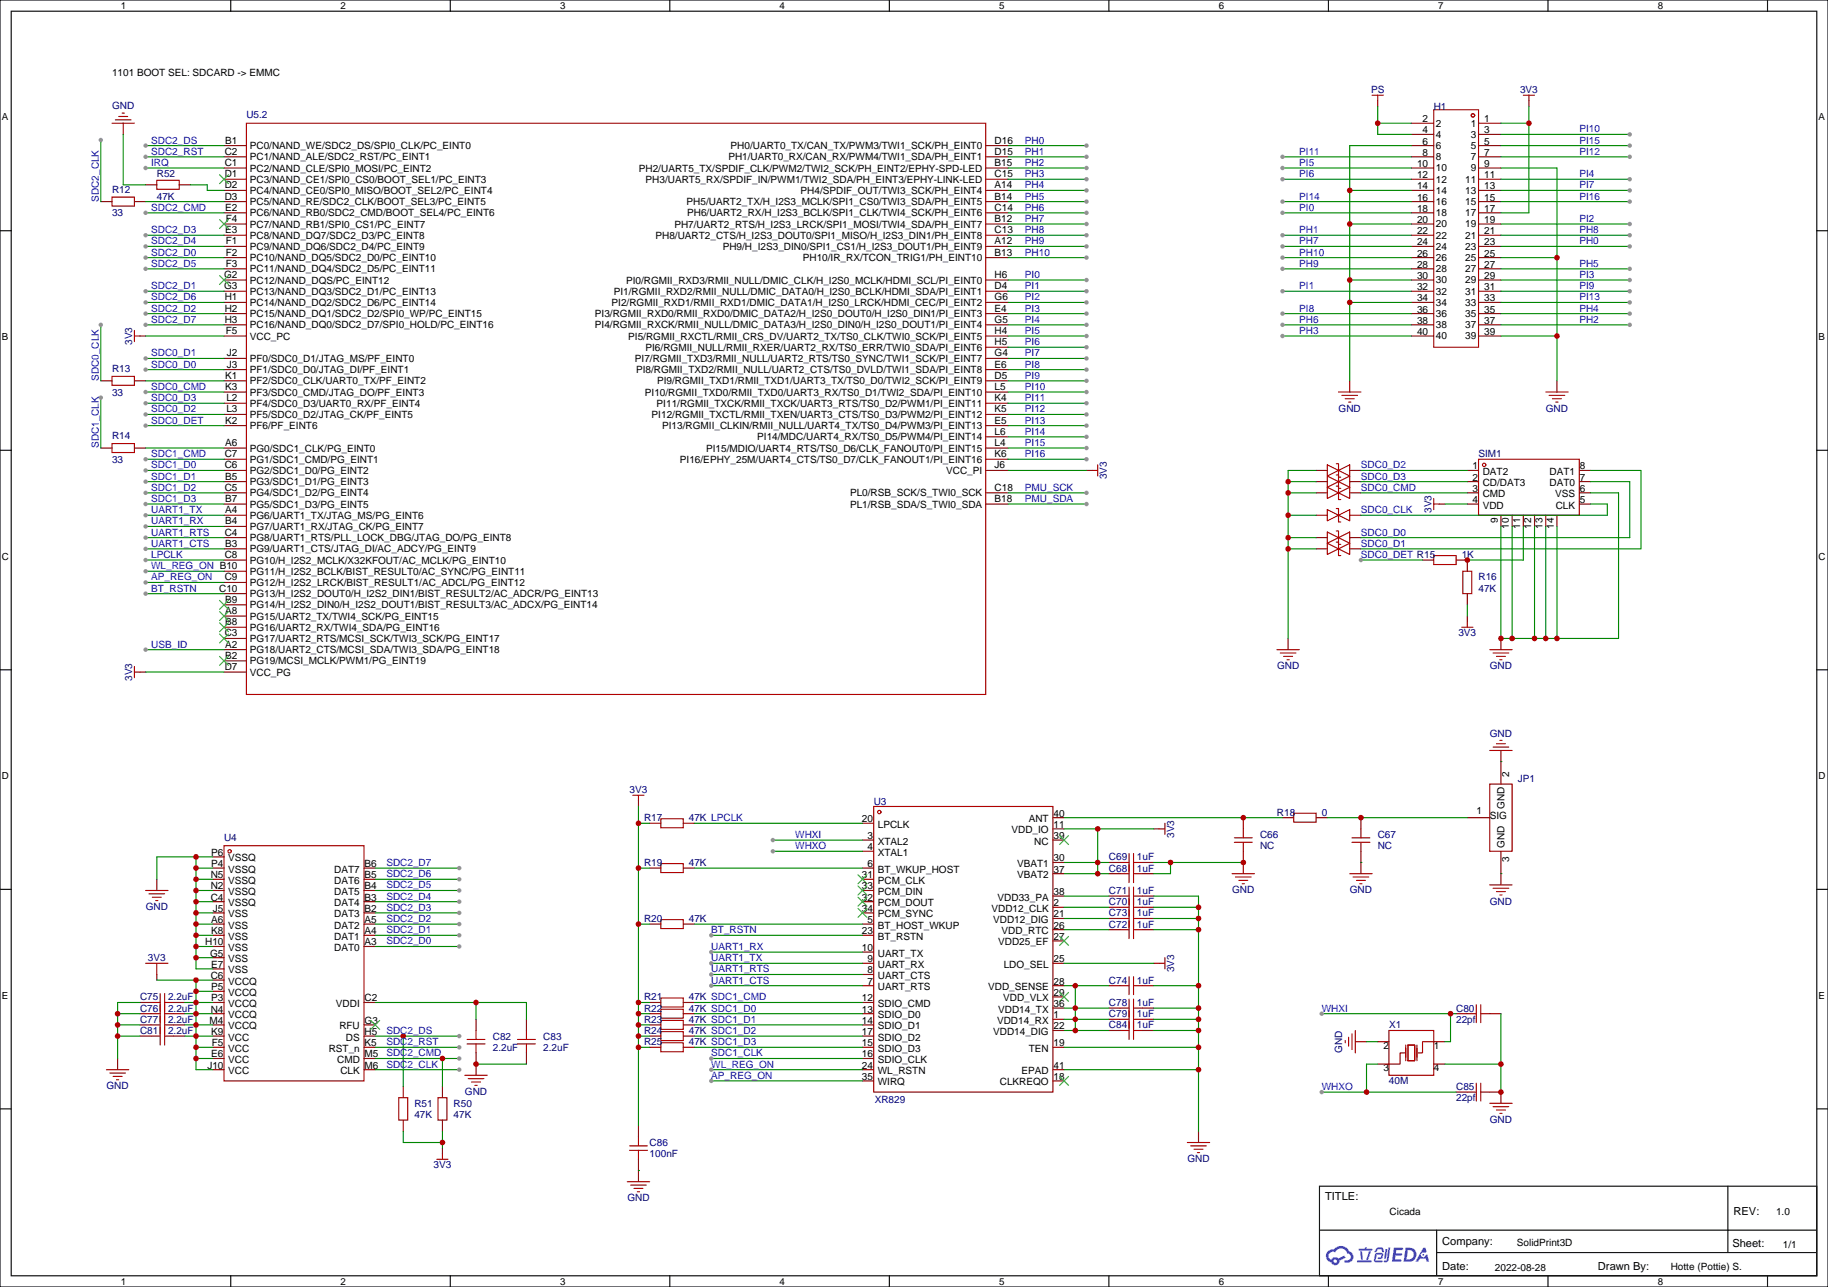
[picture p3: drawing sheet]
<svg xmlns="http://www.w3.org/2000/svg" width="576mm" height="405mm" viewBox="0 0 576 405" stroke-linecap="round" stroke-linejoin="round" font-family="sans-serif">
<defs><g id="words">
<g font-size="3.5">
<text x="417.3" y="378">TITLE:</text>
<text x="546" y="382.7">REV:</text>
<text x="454.2" y="392.2">Company:</text>
<text x="545.6" y="392.8">Sheet:</text>
<text x="454.2" y="399.9">Date:</text>
<text x="503.3" y="400">Drawn By:</text>
</g>
<g font-size="3.1">
<text x="38.1" y="2.8">1</text>
<text x="107.2" y="2.8">2</text>
<text x="176.4" y="2.8">3</text>
<text x="245.5" y="2.8">4</text>
<text x="314.7" y="2.8">5</text>
<text x="383.8" y="2.8">6</text>
<text x="453" y="2.8">7</text>
<text x="522.1" y="2.8">8</text>
<text x="35.3" y="24">1101 BOOT SEL: SDCARD -&gt; EMMC</text>
<text x=".5" y="37.9">A</text>
<text x="448" y="38.5">2</text>
<text x="448" y="42">4</text>
<text x="452.3" y="39.9">2</text>
<text x="463.2" y="39.9">1</text>
<text x="467.4" y="38.5">1</text>
<text x="467.4" y="42">3</text>
<text x="572.7" y="37.9">A</text>
<text x="70.9" y="45.2">B1</text>
<text x="78.7" y="47">PC0/NAND_WE/SDC2_DS/SPI0_CLK/PC_EINT0</text>
<text x="230.1" y="47">PH0/UART0_TX/CAN_TX/PWM3/TWI1_SCK/PH_EINT0</text>
<text x="313.3" y="45.2">D16</text>
<text x="448" y="45.5">6</text>
<text x="452.3" y="43.4">4</text>
<text x="452.3" y="46.9">6</text>
<text x="463.2" y="43.4">3</text>
<text x="463.2" y="46.9">5</text>
<text x="467.4" y="45.5">5</text>
<text x="70.8" y="52.3">C1</text>
<text x="70.8" y="48.7">C2</text>
<text x="78.7" y="50.5">PC1/NAND_ALE/SDC2_RST/PC_EINT1</text>
<text x="229.4" y="50.5">PH1/UART0_RX/CAN_RX/PWM4/TWI1_SDA/PH_EINT1</text>
<text x="313.3" y="52.3">B15</text>
<text x="313.3" y="48.7">D15</text>
<text x="446.3" y="52.6">10</text>
<text x="448" y="49.1">8</text>
<text x="452.3" y="50.5">8</text>
<text x="452.3" y="54">10</text>
<text x="463.2" y="50.5">7</text>
<text x="463.2" y="54">9</text>
<text x="467.4" y="49.1">7</text>
<text x="467.4" y="52.6">9</text>
<text x="70.8" y="59.3">D2</text>
<text x="70.8" y="55.8">D1</text>
<text x="78.7" y="57.5">PC3/NAND_CE1/SPI0_CS0/BOOT_SEL1/PC_EINT3</text>
<text x="78.7" y="54">PC2/NAND_CLE/SPI0_MOSI/PC_EINT2</text>
<text x="201.2" y="54">PH2/UART5_TX/SPDIF_CLK/PWM2/TWI2_SCK/PH_EINT2/EPHY-SPD-LED</text>
<text x="203.3" y="57.5">PH3/UART5_RX/SPDIF_IN/PWM1/TWI2_SDA/PH_EINT3/EPHY-LINK-LED</text>
<text x="313.3" y="59.3">A14</text>
<text x="313.3" y="55.8">C15</text>
<text x="446.3" y="56.1">12</text>
<text x="446.3" y="59.6">14</text>
<text x="452.3" y="57.5">12</text>
<text x="461.5" y="57.5">11</text>
<text x="467.4" y="56.1">11</text>
<text x="467.4" y="59.6">13</text>
<text x="70.8" y="62.8">D3</text>
<text x="78.7" y="64.6">PC5/NAND_RE/SDC2_CLK/BOOT_SEL3/PC_EINT5</text>
<text x="78.7" y="61.1">PC4/NAND_CE0/SPI0_MISO/BOOT_SEL2/PC_EINT4</text>
<text x="216.3" y="64.6">PH5/UART2_TX/H_I2S3_MCLK/SPI1_CS0/TWI3_SDA/PH_EINT5</text>
<text x="252.2" y="61.1">PH4/SPDIF_OUT/TWI3_SCK/PH_EINT4</text>
<text x="313.3" y="62.8">B14</text>
<text x="446.3" y="63.2">16</text>
<text x="452.3" y="61">14</text>
<text x="452.3" y="64.6">16</text>
<text x="461.5" y="61">13</text>
<text x="461.5" y="64.6">15</text>
<text x="467.4" y="63.2">15</text>
<text x="70.9" y="66.4">E2</text>
<text x="71.1" y="69.9">F4</text>
<text x="78.7" y="71.7">PC7/NAND_RB1/SPI0_CS1/PC_EINT7</text>
<text x="78.7" y="68.1">PC6/NAND_RB0/SDC2_CMD/BOOT_SEL4/PC_EINT6</text>
<text x="212.4" y="71.7">PH7/UART2_RTS/H_I2S3_LRCK/SPI1_MOSI/TWI4_SDA/PH_EINT7</text>
<text x="216.4" y="68.1">PH6/UART2_RX/H_I2S3_BCLK/SPI1_CLK/TWI4_SCK/PH_EINT6</text>
<text x="313.3" y="69.9">B12</text>
<text x="313.3" y="66.4">C14</text>
<text x="446.3" y="66.7">18</text>
<text x="446.3" y="70.2">20</text>
<text x="452.3" y="68.1">18</text>
<text x="452.3" y="71.6">20</text>
<text x="461.5" y="68.1">17</text>
<text x="461.5" y="71.6">19</text>
<text x="467.4" y="66.7">17</text>
<text x="467.4" y="70.2">19</text>
<text x="70.9" y="73.4">E3</text>
<text x="71.1" y="76.9">F1</text>
<text x="78.7" y="75.2">PC8/NAND_DQ7/SDC2_D3/PC_EINT8</text>
<text x="206.5" y="75.2">PH8/UART2_CTS/H_I2S3_DOUT0/SPI1_MISO/H_I2S3_DIN1/PH_EINT8</text>
<text x="313.3" y="76.9">A12</text>
<text x="313.3" y="73.4">C13</text>
<text x="446.3" y="73.7">22</text>
<text x="446.3" y="77.3">24</text>
<text x="452.3" y="75.2">22</text>
<text x="461.5" y="75.2">21</text>
<text x="467.4" y="73.7">21</text>
<text x="467.4" y="77.3">23</text>
<text x="71.1" y="80.5">F2</text>
<text x="78.7" y="82.2">PC10/NAND_DQ5/SDC2_D0/PC_EINT10</text>
<text x="78.7" y="78.7">PC9/NAND_DQ6/SDC2_D4/PC_EINT9</text>
<text x="227.6" y="78.7">PH9/H_I2S3_DIN0/SPI1_CS1/H_I2S3_DOUT1/PH_EINT9</text>
<text x="252.8" y="82.2">PH10/IR_RX/TCON_TRIG1/PH_EINT10</text>
<text x="313.3" y="80.5">B13</text>
<text x="446.3" y="80.8">26</text>
<text x="452.3" y="78.7">24</text>
<text x="452.3" y="82.2">26</text>
<text x="461.5" y="78.7">23</text>
<text x="461.5" y="82.2">25</text>
<text x="467.4" y="80.8">25</text>
<text x="70.6" y="87.5">G2</text>
<text x="71.1" y="84">F3</text>
<text x="78.7" y="89.3">PC12/NAND_DQS/PC_EINT12</text>
<text x="78.7" y="85.8">PC11/NAND_DQ4/SDC2_D5/PC_EINT11</text>
<text x="197.2" y="89.3">PI0/RGMII_RXD3/RMII_NULL/DMIC_CLK/H_I2S0_MCLK/HDMI_SCL/PI_EINT0</text>
<text x="313.3" y="87.5">H6</text>
<text x="446.3" y="84.3">28</text>
<text x="446.3" y="87.9">30</text>
<text x="452.3" y="85.7">28</text>
<text x="452.3" y="89.3">30</text>
<text x="461.5" y="85.7">27</text>
<text x="461.5" y="89.3">29</text>
<text x="467.4" y="84.3">27</text>
<text x="467.4" y="87.9">29</text>
<text x="70.6" y="91.1">G3</text>
<text x="70.8" y="94.6">H1</text>
<text x="78.7" y="92.8">PC13/NAND_DQ3/SDC2_D1/PC_EINT13</text>
<text x="193.3" y="92.8">PI1/RGMII_RXD2/RMII_NULL/DMIC_DATA0/H_I2S0_BCLK/HDMI_SDA/PI_EINT1</text>
<text x="313.3" y="94.6">G6</text>
<text x="313.3" y="91.1">D4</text>
<text x="446.3" y="91.4">32</text>
<text x="446.3" y="94.9">34</text>
<text x="452.3" y="92.8">32</text>
<text x="461.5" y="92.8">31</text>
<text x="467.4" y="91.4">31</text>
<text x="467.4" y="94.9">33</text>
<text x="70.8" y="101.6">H3</text>
<text x="70.8" y="98.1">H2</text>
<text x="78.7" y="99.9">PC15/NAND_DQ1/SDC2_D2/SPI0_WP/PC_EINT15</text>
<text x="78.7" y="96.4">PC14/NAND_DQ2/SDC2_D6/PC_EINT14</text>
<text x="187.4" y="99.9">PI3/RGMII_RXD0/RMII_RXD0/DMIC_DATA2/H_I2S0_DOUT0/H_I2S0_DIN1/PI_EINT3</text>
<text x="192.6" y="96.4">PI2/RGMII_RXD1/RMII_RXD1/DMIC_DATA1/H_I2S0_LRCK/HDMI_CEC/PI_EINT2</text>
<text x="313.3" y="101.6">G5</text>
<text x="313.3" y="98.1">E4</text>
<text x="446.3" y="98.4">36</text>
<text x="446.3" y="102">38</text>
<text x="452.3" y="96.3">34</text>
<text x="452.3" y="99.9">36</text>
<text x="461.5" y="96.3">33</text>
<text x="461.5" y="99.9">35</text>
<text x="467.4" y="98.4">35</text>
<text x="467.4" y="102">37</text>
<text x=".5" y="107.1">B</text>
<text x="71.1" y="105.2">F5</text>
<text x="78.7" y="106.9">VCC_PC</text>
<text x="78.7" y="103.4">PC16/NAND_DQ0/SDC2_D7/SPI0_HOLD/PC_EINT16</text>
<text x="187.4" y="103.4">PI4/RGMII_RXCK/RMII_NULL/DMIC_DATA3/H_I2S0_DIN0/H_I2S0_DOUT1/PI_EINT4</text>
<text x="197.9" y="106.9">PI5/RGMII_RXCTL/RMII_CRS_DV/UART2_TX/TS0_CLK/TWI0_SCK/PI_EINT5</text>
<text x="313.3" y="105.2">H4</text>
<text x="446.3" y="105.5">40</text>
<text x="452.3" y="103.4">38</text>
<text x="452.3" y="106.9">40</text>
<text x="461.5" y="103.4">37</text>
<text x="461.5" y="106.9">39</text>
<text x="467.4" y="105.5">39</text>
<text x="572.7" y="107.1">B</text>
<text x="71.5" y="112.2">J2</text>
<text x="78.7" y="114">PF0/SDC0_D1/JTAG_MS/PF_EINT0</text>
<text x="200" y="114">PI7/RGMII_TXD3/RMII_NULL/UART2_RTS/TS0_SYNC/TWI1_SCK/PI_EINT7</text>
<text x="203.3" y="110.5">PI6/RGMII_NULL/RMII_RXER/UART2_RX/TS0_ERR/TWI0_SDA/PI_EINT6</text>
<text x="313.3" y="112.2">G4</text>
<text x="313.3" y="108.7">H5</text>
<text x="70.9" y="119.3">K1</text>
<text x="71.5" y="115.8">J3</text>
<text x="78.7" y="117.5">PF1/SDC0_D0/JTAG_DI/PF_EINT1</text>
<text x="200.3" y="117.5">PI8/RGMII_TXD2/RMII_NULL/UART2_CTS/TS0_DVLD/TWI1_SDA/PI_EINT8</text>
<text x="313.3" y="119.3">D5</text>
<text x="313.3" y="115.8">E6</text>
<text x="70.9" y="122.8">K3</text>
<text x="78.7" y="124.6">PF3/SDC0_CMD/JTAG_DO/PF_EINT3</text>
<text x="78.7" y="121">PF2/SDC0_CLK/UART0_TX/PF_EINT2</text>
<text x="203.1" y="124.6">PI10/RGMII_TXD0/RMII_TXD0/UART3_RX/TS0_D1/TWI2_SDA/PI_EINT10</text>
<text x="207" y="121">PI9/RGMII_TXD1/RMII_TXD1/UART3_TX/TS0_D0/TWI2_SCK/PI_EINT9</text>
<text x="313.3" y="122.8">L5</text>
<text x="71.3" y="129.9">L3</text>
<text x="71.3" y="126.3">L2</text>
<text x="78.7" y="131.6">PF5/SDC0_D2/JTAG_CK/PF_EINT5</text>
<text x="78.7" y="128.1">PF4/SDC0_D3/UART0_RX/PF_EINT4</text>
<text x="205.2" y="131.6">PI12/RGMII_TXCTL/RMII_TXEN/UART3_CTS/TS0_D3/PWM2/PI_EINT12</text>
<text x="206.8" y="128.1">PI11/RGMII_TXCK/RMII_TXCK/UART3_RTS/TS0_D2/PWM1/PI_EINT11</text>
<text x="313.3" y="129.9">K5</text>
<text x="313.3" y="126.3">K4</text>
<text x="70.9" y="133.4">K2</text>
<text x="78.7" y="135.2">PF6/PF_EINT6</text>
<text x="208.6" y="135.2">PI13/RGMII_CLKIN/RMII_NULL/UART4_TX/TS0_D4/PWM3/PI_EINT13</text>
<text x="313.3" y="136.9">L6</text>
<text x="313.3" y="133.4">E5</text>
<text x="70.8" y="144">C7</text>
<text x="70.9" y="140.4">A6</text>
<text x="78.7" y="142.2">PG0/SDC1_CLK/PG_EINT0</text>
<text x="222.4" y="142.2">PI15/MDIO/UART4_RTS/TS0_D6/CLK_FANOUT0/PI_EINT15</text>
<text x="238.5" y="138.7">PI14/MDC/UART4_RX/TS0_D5/PWM4/PI_EINT14</text>
<text x="313.3" y="144">K6</text>
<text x="313.3" y="140.4">L4</text>
<text x="70.8" y="147.5">C6</text>
<text x="78.7" y="149.3">PG2/SDC1_D0/PG_EINT2</text>
<text x="78.7" y="145.7">PG1/SDC1_CMD/PG_EINT1</text>
<text x="214.2" y="145.7">PI16/EPHY_25M/UART4_CTS/TS0_D7/CLK_FANOUT1/PI_EINT16</text>
<text x="298" y="149.3">VCC_PI</text>
<text x="313.3" y="147.5">J6</text>
<text x="463.7" y="147.8">1</text>
<text x="467" y="149.6">DAT2</text>
<text x="488.1" y="149.6">DAT1</text>
<text x="497.6" y="147.8">8</text>
<text x="70.8" y="154.6">C5</text>
<text x="70.9" y="151">B5</text>
<text x="78.7" y="152.8">PG3/SDC1_D1/PG_EINT3</text>
<text x="313.3" y="154.6">C18</text>
<text x="463.7" y="151.4">2</text>
<text x="463.7" y="154.9">3</text>
<text x="467" y="153.1">CD/DAT3</text>
<text x="488.1" y="153.1">DAT0</text>
<text x="497.6" y="154.9">6</text>
<text x="497.6" y="151.4">7</text>
<text x="70.9" y="161.6">A4</text>
<text x="70.9" y="158.1">B7</text>
<text x="78.7" y="159.9">PG5/SDC1_D3/PG_EINT5</text>
<text x="78.7" y="156.3">PG4/SDC1_D2/PG_EINT4</text>
<text x="267.7" y="159.9">PL1/RSB_SDA/S_TWI0_SDA</text>
<text x="267.7" y="156.3">PL0/RSB_SCK/S_TWI0_SCK</text>
<text x="313.3" y="158.1">B18</text>
<text x="463.7" y="158.4">4</text>
<text x="467" y="156.6">CMD</text>
<text x="467" y="160.2">VDD</text>
<text x="489.8" y="156.6">VSS</text>
<text x="490" y="160.2">CLK</text>
<text x="497.6" y="158.4">5</text>
<text x="70.9" y="165.1">B4</text>
<text x="78.7" y="166.9">PG7/UART1_RX/JTAG_CK/PG_EINT7</text>
<text x="78.7" y="163.4">PG6/UART1_TX/JTAG_MS/PG_EINT6</text>
<text x="471.7" y="164.7" transform="rotate(-90 471.7 164.7)">9</text>
<text x="475.2" y="166.5" transform="rotate(-90 475.2 166.5)">10</text>
<text x="478.8" y="166.5" transform="rotate(-90 478.8 166.5)">11</text>
<text x="482.3" y="166.5" transform="rotate(-90 482.3 166.5)">12</text>
<text x="485.8" y="166.5" transform="rotate(-90 485.8 166.5)">13</text>
<text x="489.3" y="166.5" transform="rotate(-90 489.3 166.5)">14</text>
<text x="70.8" y="168.7">C4</text>
<text x="70.9" y="172.2">B3</text>
<text x="78.7" y="174">PG9/UART1_CTS/JTAG_DI/AC_ADCY/PG_EINT9</text>
<text x="78.7" y="170.4">PG8/UART1_RTS/PLL_LOCK_DBG/JTAG_DO/PG_EINT8</text>
<text x=".5" y="176.2">C</text>
<text x="70.8" y="175.7">C8</text>
<text x="78.7" y="177.5">PG10/H_I2S2_MCLK/X32KFOUT/AC_MCLK/PG_EINT10</text>
<text x="572.7" y="176.2">C</text>
<text x="70.8" y="182.8">C9</text>
<text x="78.7" y="184.5">PG12/H_I2S2_LRCK/BIST_RESULT1/AC_ADCL/PG_EINT12</text>
<text x="78.7" y="181">PG11/H_I2S2_BCLK/BIST_RESULT0/AC_SYNC/PG_EINT11</text>
<text x="69" y="186.3">C10</text>
<text x="70.9" y="189.8">B9</text>
<text x="78.7" y="191.6">PG14/H_I2S2_DIN0/H_I2S2_DOUT1/BIST_RESULT3/AC_ADCX/PG_EINT14</text>
<text x="78.7" y="188.1">PG13/H_I2S2_DOUT0/H_I2S2_DIN1/BIST_RESULT2/AC_ADCR/PG_EINT13</text>
<text x="70.9" y="196.9">B8</text>
<text x="70.9" y="193.4">A8</text>
<text x="78.7" y="195.1">PG15/UART2_TX/TWI4_SCK/PG_EINT15</text>
<text x="70.8" y="200.4">C3</text>
<text x="70.9" y="203.9">A2</text>
<text x="78.7" y="202.2">PG17/UART2_RTS/MCSI_SCK/TWI3_SCK/PG_EINT17</text>
<text x="78.7" y="198.7">PG16/UART2_RX/TWI4_SDA/PG_EINT16</text>
<text x="70.9" y="207.5">B2</text>
<text x="78.7" y="209.2">PG19/MCSI_MCLK/PWM1/PG_EINT19</text>
<text x="78.7" y="205.7">PG18/UART2_CTS/MCSI_SDA/TWI3_SDA/PG_EINT18</text>
<text x="70.8" y="211">D7</text>
<text x="78.7" y="212.8">VCC_PG</text>
<text x=".5" y="245.4">D</text>
<text x="475.3" y="244.8" transform="rotate(-90 475.3 244.8)">2</text>
<text x="572.7" y="245.4">D</text>
<text x="331.8" y="257.2">40</text>
<text x="465" y="256.5">1</text>
<text x="469.2" y="257.9">SIG</text>
<text x="473.9" y="254.6" transform="rotate(-90 473.9 254.6)">GND</text>
<text x="271.5" y="259">20</text>
<text x="276.5" y="260.7">LPCLK</text>
<text x="318.6" y="262.5">VDD_IO</text>
<text x="324" y="259">ANT</text>
<text x="331.8" y="260.7">11</text>
<text x="66.5" y="269.5">P6</text>
<text x="273.2" y="264.2">3</text>
<text x="273.2" y="267.8">4</text>
<text x="276.5" y="266">XTAL2</text>
<text x="276.5" y="269.5">XTAL1</text>
<text x="325.8" y="266">NC</text>
<text x="331.8" y="264.2">39</text>
<text x="473.9" y="267" transform="rotate(-90 473.9 267)">GND</text>
<text x="66.5" y="273.1">P4</text>
<text x="71.9" y="271.3">VSSQ</text>
<text x="71.9" y="274.8">VSSQ</text>
<text x="105.3" y="274.8">DAT7</text>
<text x="114.8" y="273.1">B6</text>
<text x="273.2" y="273.1">6</text>
<text x="276.5" y="274.8">BT_WKUP_HOST</text>
<text x="320.3" y="273.1">VBAT1</text>
<text x="331.8" y="271.3">30</text>
<text x="331.8" y="274.8">37</text>
<text x="475.3" y="271.6" transform="rotate(-90 475.3 271.6)">3</text>
<text x="66.4" y="276.6">N5</text>
<text x="66.4" y="280.1">N2</text>
<text x="71.9" y="278.4">VSSQ</text>
<text x="71.9" y="281.9">VSSQ</text>
<text x="105.3" y="281.9">DAT5</text>
<text x="105.3" y="278.4">DAT6</text>
<text x="114.8" y="280.1">B4</text>
<text x="114.8" y="276.6">B5</text>
<text x="271.5" y="276.6">31</text>
<text x="271.5" y="280.1">33</text>
<text x="276.5" y="278.4">PCM_CLK</text>
<text x="276.5" y="281.9">PCM_DIN</text>
<text x="320.3" y="276.6">VBAT2</text>
<text x="331.8" y="281.9">38</text>
<text x="66.4" y="283.6">C4</text>
<text x="67.1" y="287.2">J5</text>
<text x="71.9" y="285.4">VSSQ</text>
<text x="105.3" y="285.4">DAT4</text>
<text x="114.8" y="287.2">B2</text>
<text x="114.8" y="283.6">B3</text>
<text x="271.5" y="283.6">32</text>
<text x="271.5" y="287.2">34</text>
<text x="276.5" y="285.4">PCM_DOUT</text>
<text x="312.3" y="287.2">VDD12_CLK</text>
<text x="314.2" y="283.6">VDD33_PA</text>
<text x="331.8" y="285.4">2</text>
<text x="66.5" y="290.7">A6</text>
<text x="71.9" y="288.9">VSS</text>
<text x="71.9" y="292.5">VSS</text>
<text x="105.3" y="292.5">DAT2</text>
<text x="105.3" y="288.9">DAT3</text>
<text x="114.8" y="290.7">A5</text>
<text x="273.2" y="290.7">5</text>
<text x="276.5" y="292.5">BT_HOST_WKUP</text>
<text x="276.5" y="288.9">PCM_SYNC</text>
<text x="312.8" y="290.7">VDD12_DIG</text>
<text x="331.8" y="288.9">21</text>
<text x="331.8" y="292.5">26</text>
<text x="64.6" y="297.8">H10</text>
<text x="66.5" y="294.2">K8</text>
<text x="71.9" y="296">VSS</text>
<text x="71.9" y="299.5">VSS</text>
<text x="105.3" y="299.5">DAT0</text>
<text x="105.3" y="296">DAT1</text>
<text x="114.8" y="297.8">A3</text>
<text x="114.8" y="294.2">A4</text>
<text x="271.5" y="299.5">10</text>
<text x="271.5" y="294.2">23</text>
<text x="276.5" y="296">BT_RSTN</text>
<text x="314.4" y="297.8">VDD25_EF</text>
<text x="315.4" y="294.2">VDD_RTC</text>
<text x="331.8" y="296">27</text>
<text x="66.2" y="301.3">G5</text>
<text x="66.5" y="304.8">E7</text>
<text x="71.9" y="303.1">VSS</text>
<text x="273.2" y="303.1">9</text>
<text x="276.5" y="304.8">UART_RX</text>
<text x="276.5" y="301.3">UART_TX</text>
<text x="316.1" y="304.8">LDO_SEL</text>
<text x="331.8" y="303.1">25</text>
<text x="66.4" y="308.3">C6</text>
<text x="66.5" y="311.9">P5</text>
<text x="71.9" y="310.1">VCCQ</text>
<text x="71.9" y="306.6">VSS</text>
<text x="273.2" y="310.1">7</text>
<text x="273.2" y="306.6">8</text>
<text x="276.5" y="311.9">UART_RTS</text>
<text x="276.5" y="308.3">UART_CTS</text>
<text x="311.2" y="311.9">VDD_SENSE</text>
<text x="331.8" y="310.1">28</text>
<text x=".5" y="314.5">E</text>
<text x="66.5" y="315.4">P3</text>
<text x="71.9" y="313.6">VCCQ</text>
<text x="71.9" y="317.2">VCCQ</text>
<text x="105.8" y="317.2">VDDI</text>
<text x="114.8" y="315.4">C2</text>
<text x="271.5" y="315.4">12</text>
<text x="276.5" y="317.2">SDIO_CMD</text>
<text x="316" y="315.4">VDD_VLX</text>
<text x="331.8" y="313.6">29</text>
<text x="331.8" y="317.2">36</text>
<text x="572.7" y="314.5">E</text>
<text x="66" y="322.5">M4</text>
<text x="66.4" y="318.9">N4</text>
<text x="71.9" y="320.7">VCCQ</text>
<text x="114.8" y="322.5">G3</text>
<text x="271.5" y="318.9">13</text>
<text x="271.5" y="322.5">14</text>
<text x="276.5" y="320.7">SDIO_D0</text>
<text x="314" y="322.5">VDD14_RX</text>
<text x="314.4" y="318.9">VDD14_TX</text>
<text x="331.8" y="320.7">1</text>
<text x="66.5" y="326">K9</text>
<text x="66.7" y="329.5">F5</text>
<text x="71.9" y="324.2">VCCQ</text>
<text x="71.9" y="327.7">VCC</text>
<text x="106.9" y="324.2">RFU</text>
<text x="109" y="327.7">DS</text>
<text x="114.8" y="329.5">K5</text>
<text x="114.8" y="326">H5</text>
<text x="271.5" y="329.5">15</text>
<text x="271.5" y="326">17</text>
<text x="276.5" y="324.2">SDIO_D1</text>
<text x="276.5" y="327.7">SDIO_D2</text>
<text x="312.8" y="326">VDD14_DIG</text>
<text x="331.8" y="329.5">19</text>
<text x="331.8" y="324.2">22</text>
<text x="66.5" y="333">E6</text>
<text x="71.9" y="331.3">VCC</text>
<text x="71.9" y="334.8">VCC</text>
<text x="103.5" y="331.3">RST_n</text>
<text x="106.2" y="334.8">CMD</text>
<text x="114.8" y="333">M5</text>
<text x="271.5" y="333">16</text>
<text x="276.5" y="331.3">SDIO_D3</text>
<text x="276.5" y="334.8">SDIO_CLK</text>
<text x="324" y="331.3">TEN</text>
<text x="435.7" y="330.2">2</text>
<text x="451.6" y="330.2">1</text>
<text x="65.3" y="336.6">J10</text>
<text x="71.9" y="338.3">VCC</text>
<text x="107.2" y="338.3">CLK</text>
<text x="114.8" y="336.6">M6</text>
<text x="271.5" y="336.6">24</text>
<text x="271.5" y="340.1">35</text>
<text x="276.5" y="338.3">WL_RSTN</text>
<text x="276.5" y="341.9">WIRQ</text>
<text x="314.9" y="341.9">CLKREQO</text>
<text x="321.7" y="338.3">EPAD</text>
<text x="331.8" y="340.1">18</text>
<text x="331.8" y="336.6">41</text>
<text x="435.7" y="337.3">3</text>
<text x="451.6" y="337.3">4</text>
<text x="437.7" y="382.6">Cicada</text>
<text x="559.4" y="382.8">1.0</text>
<text x="477.7" y="392.4">SolidPrint3D</text>
<text x="561.5" y="393.1">1/1</text>
<text x="470.8" y="400.2">2022-08-28</text>
<text x="526.2" y="400.1">Hotte (Pottie) S.</text>
<text x="38.1" y="404.7">1</text>
<text x="107.2" y="404.7">2</text>
<text x="176.4" y="404.7">3</text>
<text x="245.5" y="404.7">4</text>
<text x="314.7" y="404.7">5</text>
<text x="383.8" y="404.7">6</text>
<text x="453" y="404.7">7</text>
<text x="522.1" y="404.7">8</text>
</g>
<g font-size="3.1" fill="#000080">
<text x="431.8" y="29.1">PS</text>
<text x="478.7" y="29.1">3V3</text>
<text x="35.3" y="34.4">GND</text>
<text x="451.6" y="34.6">H1</text>
<text x="77.6" y="37.3">U5.2</text>
<text x="49.4" y="55.8">R52</text>
<text x="35.3" y="60.7">R12</text>
<text x="49.4" y="62.9">47K</text>
<text x="35.3" y="68.1">33</text>
<text x="41.7" y="108.6" transform="rotate(-90 41.7 108.6)">3V3</text>
<text x="35.3" y="117.2">R13</text>
<text x="35.3" y="124.6">33</text>
<text x="421.6" y="129.7">GND</text>
<text x="486.9" y="129.7">GND</text>
<text x="35.3" y="138.3">R14</text>
<text x="465.7" y="143.9">SIM1</text>
<text x="35.3" y="145.7">33</text>
<text x="348.6" y="151" transform="rotate(-90 348.6 151)">3V3</text>
<text x="450.9" y="161.6" transform="rotate(-90 450.9 161.6)">3V3</text>
<text x="460.4" y="175.7">1K</text>
<text x="465.7" y="182.8">R16</text>
<text x="465.7" y="186.3">47K</text>
<text x="459.3" y="200.2">3V3</text>
<text x="41.7" y="214.5" transform="rotate(-90 41.7 214.5)">3V3</text>
<text x="402.2" y="210.8">GND</text>
<text x="469.2" y="210.8">GND</text>
<text x="469.2" y="232">GND</text>
<text x="198.3" y="249.6">3V3</text>
<text x="478" y="246.3">JP1</text>
<text x="275.2" y="253.7">U3</text>
<text x="402.2" y="256.9">R18</text>
<text x="416.3" y="256.9">0</text>
<text x="202.8" y="258.6">R17</text>
<text x="217" y="258.6">47K LPCLK</text>
<text x="369.8" y="263.9" transform="rotate(-90 369.8 263.9)">3V3</text>
<text x="396.9" y="263.9">C66</text>
<text x="433.9" y="263.9">C67</text>
<text x="70.6" y="265">U4</text>
<text x="396.9" y="267.5">NC</text>
<text x="433.9" y="267.5">NC</text>
<text x="202.8" y="272.7">R19</text>
<text x="217" y="272.7">47K</text>
<text x="349.2" y="274.5">C68</text>
<text x="349.2" y="271">C69</text>
<text x="358.1" y="274.5">1uF</text>
<text x="358.1" y="271">1uF</text>
<text x="349.2" y="281.6">C71</text>
<text x="358.1" y="281.6">1uF</text>
<text x="388.1" y="281.4">GND</text>
<text x="425.1" y="281.4">GND</text>
<text x="45.9" y="286.7">GND</text>
<text x="349.2" y="285.1">C70</text>
<text x="358.1" y="285.1">1uF</text>
<text x="469.2" y="284.9">GND</text>
<text x="202.8" y="290.4">R20</text>
<text x="217" y="290.4">47K</text>
<text x="349.2" y="292.1">C72</text>
<text x="349.2" y="288.6">C73</text>
<text x="358.1" y="292.1">1uF</text>
<text x="358.1" y="288.6">1uF</text>
<text x="46.6" y="302.5">3V3</text>
<text x="349.2" y="309.8">C74</text>
<text x="358.1" y="309.8">1uF</text>
<text x="369.8" y="306.2" transform="rotate(-90 369.8 306.2)">3V3</text>
<text x="44.1" y="315.1">C75</text>
<text x="52.9" y="315.1">2.2uF</text>
<text x="202.8" y="315.1">R21</text>
<text x="217" y="315.1">47K SDC1_CMD</text>
<text x="349.2" y="316.8">C78</text>
<text x="358.1" y="316.8">1uF</text>
<text x="44.1" y="318.6">C76</text>
<text x="44.1" y="322.1">C77</text>
<text x="52.9" y="318.6">2.2uF</text>
<text x="52.9" y="322.1">2.2uF</text>
<text x="202.8" y="318.6">R22</text>
<text x="202.8" y="322.1">R23</text>
<text x="217" y="318.6">47K SDC1_D0</text>
<text x="217" y="322.1">47K SDC1_D1</text>
<text x="349.2" y="320.4">C79</text>
<text x="349.2" y="323.9">C84</text>
<text x="358.1" y="320.4">1uF</text>
<text x="358.1" y="323.9">1uF</text>
<text x="437.5" y="323.9">X1</text>
<text x="458.6" y="318.6">C80</text>
<text x="458.6" y="322.1">22pf</text>
<text x="44.1" y="325.7">C81</text>
<text x="52.9" y="325.7">2.2uF</text>
<text x="155.2" y="327.4">C82</text>
<text x="171.1" y="327.4">C83</text>
<text x="202.8" y="325.7">R24</text>
<text x="202.8" y="329.2">R25</text>
<text x="217" y="325.7">47K SDC1_D2</text>
<text x="217" y="329.2">47K SDC1_D3</text>
<text x="155.2" y="331">2.2uF</text>
<text x="171.1" y="331">2.2uF</text>
<text x="422.7" y="331.6" transform="rotate(-90 422.7 331.6)">GND</text>
<text x="437.4" y="341.5">40M</text>
<text x="33.5" y="343.1">GND</text>
<text x="146.4" y="344.9">GND</text>
<text x="275.5" y="347.5">XR829</text>
<text x="458.6" y="343.3">C85</text>
<text x="458.6" y="346.8">22pf</text>
<text x="130.5" y="348.6">R51</text>
<text x="130.5" y="352.1">47K</text>
<text x="142.9" y="348.6">R50</text>
<text x="142.9" y="352.1">47K</text>
<text x="469.2" y="353.7">GND</text>
<text x="204.6" y="360.9">C86</text>
<text x="204.6" y="364.5">100nF</text>
<text x="136.5" y="367.8">3V3</text>
<text x="374" y="366">GND</text>
<text x="197.6" y="378.4">GND</text>
</g>
<g font-size="3.1" fill="#00f">
<text x="497.4" y="41.7">PI10</text>
<text x="47.6" y="45.2">SDC2_DS</text>
<text x="322.8" y="45.2">PH0</text>
<text x="497.4" y="45.2">PI15</text>
<text x="47.6" y="48.7">SDC2_RST</text>
<text x="47.6" y="52.3">IRQ</text>
<text x="322.8" y="48.7">PH1</text>
<text x="322.8" y="52.3">PH2</text>
<text x="409.2" y="48.7">PI11</text>
<text x="409.2" y="52.3">PI5</text>
<text x="497.4" y="48.7">PI12</text>
<text x="322.8" y="55.8">PH3</text>
<text x="322.8" y="59.3">PH4</text>
<text x="409.2" y="55.8">PI6</text>
<text x="497.4" y="55.8">PI4</text>
<text x="497.4" y="59.3">PI7</text>
<text x="31.1" y="63.5" transform="rotate(-90 31.1 63.5)">SDC2_CLK</text>
<text x="322.8" y="62.8">PH5</text>
<text x="409.2" y="62.8">PI14</text>
<text x="497.4" y="62.8">PI16</text>
<text x="47.6" y="66.4">SDC2_CMD</text>
<text x="322.8" y="66.4">PH6</text>
<text x="322.8" y="69.9">PH7</text>
<text x="409.2" y="66.4">PI0</text>
<text x="497.4" y="69.9">PI2</text>
<text x="47.6" y="73.4">SDC2_D3</text>
<text x="47.6" y="76.9">SDC2_D4</text>
<text x="322.8" y="73.4">PH8</text>
<text x="322.8" y="76.9">PH9</text>
<text x="409.2" y="73.4">PH1</text>
<text x="409.2" y="76.9">PH7</text>
<text x="497.4" y="73.4">PH8</text>
<text x="497.4" y="76.9">PH0</text>
<text x="47.6" y="80.5">SDC2_D0</text>
<text x="322.8" y="80.5">PH10</text>
<text x="409.2" y="80.5">PH10</text>
<text x="47.6" y="84">SDC2_D5</text>
<text x="322.8" y="87.5">PI0</text>
<text x="409.2" y="84">PH9</text>
<text x="497.4" y="84">PH5</text>
<text x="497.4" y="87.5">PI3</text>
<text x="47.6" y="91.1">SDC2_D1</text>
<text x="47.6" y="94.6">SDC2_D6</text>
<text x="322.8" y="91.1">PI1</text>
<text x="322.8" y="94.6">PI2</text>
<text x="409.2" y="91.1">PI1</text>
<text x="497.4" y="91.1">PI9</text>
<text x="497.4" y="94.6">PI13</text>
<text x="47.6" y="98.1">SDC2_D2</text>
<text x="47.6" y="101.6">SDC2_D7</text>
<text x="322.8" y="98.1">PI3</text>
<text x="322.8" y="101.6">PI4</text>
<text x="409.2" y="98.1">PI8</text>
<text x="409.2" y="101.6">PH6</text>
<text x="497.4" y="98.1">PH4</text>
<text x="497.4" y="101.6">PH2</text>
<text x="322.8" y="105.2">PI5</text>
<text x="409.2" y="105.2">PH3</text>
<text x="47.6" y="112.2">SDC0_D1</text>
<text x="322.8" y="108.7">PI6</text>
<text x="322.8" y="112.2">PI7</text>
<text x="31.1" y="119.9" transform="rotate(-90 31.1 119.9)">SDC0_CLK</text>
<text x="47.6" y="115.8">SDC0_D0</text>
<text x="322.8" y="115.8">PI8</text>
<text x="322.8" y="119.3">PI9</text>
<text x="47.6" y="122.8">SDC0_CMD</text>
<text x="322.8" y="122.8">PI10</text>
<text x="47.6" y="126.3">SDC0_D3</text>
<text x="47.6" y="129.9">SDC0_D2</text>
<text x="322.8" y="126.3">PI11</text>
<text x="322.8" y="129.9">PI12</text>
<text x="47.6" y="133.4">SDC0_DET</text>
<text x="322.8" y="133.4">PI13</text>
<text x="322.8" y="136.9">PI14</text>
<text x="31.1" y="141.1" transform="rotate(-90 31.1 141.1)">SDC1_CLK</text>
<text x="47.6" y="144">SDC1_CMD</text>
<text x="322.8" y="140.4">PI15</text>
<text x="322.8" y="144">PI16</text>
<text x="47.6" y="147.5">SDC1_D0</text>
<text x="428.6" y="147.5">SDC0_D2</text>
<text x="47.6" y="151">SDC1_D1</text>
<text x="47.6" y="154.6">SDC1_D2</text>
<text x="322.8" y="154.6">PMU_SCK</text>
<text x="428.6" y="151">SDC0_D3</text>
<text x="428.6" y="154.6">SDC0_CMD</text>
<text x="47.6" y="158.1">SDC1_D3</text>
<text x="47.6" y="161.6">UART1_TX</text>
<text x="322.8" y="158.1">PMU_SDA</text>
<text x="428.6" y="161.6">SDC0_CLK</text>
<text x="47.6" y="165.1">UART1_RX</text>
<text x="47.6" y="168.7">UART1_RTS</text>
<text x="47.6" y="172.2">UART1_CTS</text>
<text x="428.6" y="172.2">SDC0_D1</text>
<text x="428.6" y="168.7">SDC0_D0</text>
<text x="47.6" y="175.7">LPCLK</text>
<text x="47.6" y="179.3">WL_REG_ON B10</text>
<text x="428.6" y="175.7">SDC0_DET R15</text>
<text x="47.6" y="182.8">AP_REG_ON</text>
<text x="47.6" y="186.3">BT_RSTN</text>
<text x="47.6" y="203.9">USB_ID</text>
<text x="250.5" y="263.9">WHXI</text>
<text x="250.5" y="267.4">WHXO</text>
<text x="121.7" y="272.7">SDC2_D7</text>
<text x="121.7" y="276.3">SDC2_D6</text>
<text x="121.7" y="279.8">SDC2_D5</text>
<text x="121.7" y="283.3">SDC2_D4</text>
<text x="121.7" y="286.9">SDC2_D3</text>
<text x="121.7" y="290.4">SDC2_D2</text>
<text x="121.7" y="293.9">SDC2_D1</text>
<text x="224" y="293.9">BT_RSTN</text>
<text x="121.7" y="297.4">SDC2_D0</text>
<text x="224" y="299.2">UART1_RX</text>
<text x="224" y="302.7">UART1_TX</text>
<text x="224" y="306.3">UART1_RTS</text>
<text x="224" y="309.8">UART1_CTS</text>
<text x="416.3" y="318.6">WHXI</text>
<text x="121.7" y="329.2">SDC2_RST</text>
<text x="121.7" y="325.7">SDC2_DS</text>
<text x="121.7" y="332.7">SDC2_CMD</text>
<text x="224" y="332.7">SDC1_CLK</text>
<text x="121.7" y="336.2">SDC2_CLK</text>
<text x="224" y="339.8">AP_REG_ON</text>
<text x="224" y="336.2">WL_REG_ON</text>
<text x="416.3" y="343.3">WHXO</text>
</g>
</g></defs>
<path d="M77.6 38.8h232.8v179.9h-232.8z" fill="none" stroke="#a10000" stroke-width=".35"/>
<g fill="none" stroke="#870000" stroke-width=".35">
<path d="M70.6 60h7M70.6 56.4h7M70.6 52.9h7M70.6 49.4h7M70.6 45.9h7M310.4 60h7.1M310.4 56.4h7.1M310.4 52.9h7.1M310.4 49.4h7.1M310.4 45.9h7.1M70.6 77.6h7M70.6 74.1h7"/>
<path d="M70.6 70.6h7M70.6 67h7M70.6 63.5h7M310.4 77.6h7.1M310.4 74.1h7.1M310.4 70.6h7.1M310.4 67h7.1M310.4 63.5h7.1M70.6 98.8h7M70.6 95.2h7M70.6 91.7h7M70.6 88.2h7"/>
<path d="M70.6 81.1h7M70.6 84.7h7M310.4 98.8h7.1M310.4 95.2h7.1M310.4 91.7h7.1M310.4 88.2h7.1M310.4 81.1h7.1M70.6 119.9h7M70.6 116.4h7M70.6 112.9h7M70.6 105.8h7M70.6 102.3h7"/>
<path d="M310.4 119.9h7.1M310.4 116.4h7.1M310.4 112.9h7.1M310.4 109.4h7.1M310.4 105.8h7.1M310.4 102.3h7.1M70.6 134.1h7M70.6 130.5h7M70.6 127h7M70.6 123.5h7M310.4 137.6h7.1M310.4 134.1h7.1"/>
<path d="M310.4 130.5h7.1M310.4 127h7.1M310.4 123.5h7.1M70.6 158.8h7M70.6 155.2h7M70.6 148.2h7M70.6 144.6h7M70.6 141.1h7M70.6 151.7h7M310.4 158.8h7.1M310.4 155.2h7.1M310.4 148.2h7.1"/>
<path d="M310.4 144.6h7.1M310.4 141.1h7.1M70.6 179.9h7M70.6 176.4h7M70.6 172.9h7M70.6 169.3h7M70.6 165.8h7M70.6 162.3h7M70.6 197.6h7M70.6 194h7M70.6 190.5h7M70.6 187h7"/>
<path d="M70.6 183.4h7M70.6 211.7h7M70.6 208.1h7M70.6 204.6h7M70.6 201.1h7"/>
</g>
<g fill="none" stroke="#3c3" stroke-width=".35">
<path d="M69.1 55l2.9 2.9M72 55l-2.9 2.9M69.1 69.1l2.9 2.9M72 69.1l-2.9 2.9M69.1 86.8l2.9 2.8M72 86.8l-2.9 2.8M69.1 199.7l2.9 2.8M69.1 196.1l2.9 2.9M69.1 192.6l2.9 2.8M69.1 189.1l2.9 2.8M72 199.7l-2.9 2.8M72 196.1l-2.9 2.9"/>
<path d="M72 192.6l-2.9 2.8M72 189.1l-2.9 2.8M69.1 206.7l2.9 2.8M72 206.7l-2.9 2.8"/>
</g>
<g fill="none" stroke="#000" stroke-width=".35">
<path d="M0 0h575.7v405.3h-575.7zM3.5 3.5h568.7v398.3h-568.7zM72.7 0v3.5M141.8 0v3.5M211 0v3.5M280.1 0v3.5M349.2 0v3.5M418.4 0v3.5M487.5 0v3.5M556.7 0v3.5M0 72.7h3.5M572.2 72.7h3.5"/>
<path d="M0 141.8h3.5M572.2 141.8h3.5M0 211h3.5M572.2 211h3.5M0 280.1h3.5M572.2 280.1h3.5M0 349.2h3.5M572.2 349.2h3.5M415.6 373.6h156.6v28.2h-156.6zM544.2 373.6v20.9M415.6 387.4h156.5M452.5 394.5h119.6"/>
<path d="M452.5 387.4v14.1M72.7 401.8v3.5M141.8 401.8v3.5M211 401.8v3.5M280.1 401.8v3.5M349.2 401.8v3.5M418.4 401.8v3.5M487.5 401.8v3.5M556.7 401.8v3.5"/>
</g>
<g fill="#178fff">
<path d="M439 392.9h2.5l.4 .2-.1 .6h-2l-.1 1h1.6l.3 .3-.4 .4h-1.7l-.1 1.2 1.8 .1 .2 .3-.2 .4h-2.8z"/>
<path d="M448.2 393h.8l.3 1.3-.6 .3a.74 .74 0 0 0-1.1 .3 .74 .74 0 0 0 .5 1.1 .74 .74 0 0 0 .9-.7l.5-.3 .6 2.4h-.8l-.3-1h-1.8l-.5 1h-.9z"/>
<path d="M436.4 393.4h.6l-.5 2.9a.31 .31 0 0 1-.3 .3 .31 .31 0 0 1-.3-.3z"/>
<path d="M437.3 392.9h.6l-.5 3.9a.89 .89 0 0 1-.7 .8 .89 .89 0 0 1-.9-.3l.9-.5z"/>
<path d="M433.6 393.1l.6-.2 1.2 .1 .5 1.3-.6 .1-.3-.9h-.8l-.8 .9-.5-.1z"/>
<path d="M433.3 394.8l1.8-.2a1.04 1.04 0 0 1 .6 1.1 1.04 1.04 0 0 1-.9 .9h-.7a.29 .29 0 0 1-.2-.4 .29 .29 0 0 1 .3-.2l.7-.1 .2-.7h-1.5l-.3 1.7 1.9 .1a.29 .29 0 0 1 .3 .3 .29 .29 0 0 1-.3 .3h-2l-.4-.3 .2-2.1z"/>
<path d="M427.4 397h4.4a.3 .3 0 0 1 .3 .3 .3 .3 0 0 1-.3 .3h-4.3z"/>
<path d="M431.1 394.1h.7a4 4 0 0 1-1.2 2.8l-.3-.3z"/>
<path d="M428.4 394.1h.6l.2 2.4-.2 .3-.4-.2z"/>
<path d="M427.9 393.3h1.9l.2-.5h.5l-.1 .5h1.6a.29 .29 0 0 1 .3 .3 .29 .29 0 0 1-.3 .3h-4z"/>
<path d="M442.7 392.9l-.7 4.5h1.5a2.27 2.27 0 0 0 2.6-2.3 2.27 2.27 0 0 0-2.7-2.2zM443.5 393.7a1.5 1.5 0 0 1 1.8 1.6 1.5 1.5 0 0 1-2 1.3h-.3z"/>
<path d="M418.2 394.1a2.09 2.09 0 0 0 1 3.5 1.37 1.37 0 0 0 1.6 .9 1.37 1.37 0 0 0 1.1-1.4l1.9-1-.4-.7-1.8 1a1.4 1.4 0 0 0-2.4 .4 1.32 1.32 0 0 1-.6-1.9 1.32 1.32 0 0 1 1.9-.4 2.02 2.02 0 0 1 2.1-1.3 2.02 2.02 0 0 1 1.8 1.6 1.09 1.09 0 0 1 1 1.4 1.09 1.09 0 0 1-1.5 .7 .41 .41 0 0 0-.6 .3 .41 .41 0 0 0 .4 .5 1.89 1.89 0 0 0 2.4-1.2 1.89 1.89 0 0 0-1.1-2.4 2.98 2.98 0 0 0-5-.6l-1.1 .1zM420 397.2a.55 .55 0 0 1 1.1 0 .55 .55 0 0 1-1.1 0z"/>
<circle cx="448.3" cy="395.2" r=".28"/>
</g>
<g fill="none" stroke="#a10000" stroke-width=".35">
<path d="M35.3 38.8h7M36.3 37.7h5M37.4 36.7h2.8M38.5 35.6h.7M432.2 30h3.5M433.9 30v1.8M451.6 34.6h14.1v74.8h-14.1zM479.8 30h3.5M481.5 30v1.8M49.4 56.8h7v2.8h-7zM35.3 62.1h7v2.8h-7zM35.3 118.5h7v2.9h-7z"/>
<path d="M42.3 104.1v3.5M42.3 105.8h1.8M35.3 139.7h7v2.8h-7zM421.6 123.5h7M422.6 124.5h5M423.7 125.6h2.8M424.7 126.6h.7M486.8 123.5h7.1M487.9 124.5h4.9M488.9 125.6h2.9M490 126.6h.7M344 148.2h1.7"/>
<path d="M345.7 146.4v3.5M418 146.4l3.6 1.8-3.6 1.7zM418 149.9l3.6 1.8-3.6 1.8zM418 153.5l3.6 1.7-3.6 1.8zM420.9 146.1h.7v4.2h.7M420.9 149.6h.7v4.2h.7M420.9 153.1h.7v4.2h.7M421.6 148.2l3.5-1.8v3.5zM421.6 151.7l3.5-1.8v3.6zM421.6 155.2l3.5-1.7v3.5zM451.6 157v3.5M451.6 158.8h1.7"/>
<path d="M465.7 144.6h31.7v17.7h-31.7zM418 160.5l3.6 1.8-3.6 1.7zM418 167.6l3.6 1.7-3.6 1.8zM418 171.1l3.6 1.8-3.6 1.7zM420.9 160.2h.7v4.2h.7M420.9 167.2h.7v4.2h.7M420.9 170.7h.7v4.3h.7M421.6 162.3l3.5-1.8v3.5zM421.6 169.3l3.5-1.7v3.5zM421.6 172.9l3.5-1.8v3.5zM451.6 175h7v2.8h-7zM460.7 179.9h2.8v7.1h-2.8z"/>
<path d="M460.4 197.6h3.5M462.1 195.8v1.8M42.3 209.9v3.5M42.3 211.7h1.8M402.2 204.6h7M403.2 205.7h5M404.3 206.7h2.8M405.3 207.8h.7M469.2 204.6h7M470.3 205.7h4.9M471.3 206.7h2.8M472.4 207.8h.7"/>
<path d="M469.2 236.4h7M470.3 235.3h4.9M471.3 234.2h2.8M472.4 233.2h.7M199.3 250.5h3.5M201.1 250.5v1.7M208.1 257.9h7.1v2.8h-7.1zM275.2 254h56.4v90h-56.4zM366.9 259.3v3.5M407.5 256.1h7v2.8h-7zM469.2 246.9h7v21.2h-7zM70.6 266.3h44.1v74.1h-44.1z"/>
<path d="M208.1 272h7.1v2.8h-7.1zM352.8 275.2h2.8M352.8 271.6h2.8M355.6 268.8v9.2M355.6 279.4v16.2M357 275.2h2.8M357 268.8v9.2M357 279.4v16.2M357 271.6h2.8M365.1 261.1h1.8M388.1 275.2h7M388.8 265.3h5.6"/>
<path d="M388.8 263.9h5.6M389.1 276.2h5M390.2 277.3h2.8M391.2 278.3h.7M391.6 261.1v2.8M391.6 265.3v2.8M425.1 275.2h7.1M425.8 265.3h5.6M425.8 263.9h5.6M426.2 276.2h4.9M427.2 277.3h2.8M428.3 278.3h.7"/>
<path d="M428.6 261.1v2.8M428.6 265.3v2.8M469.2 278.7h7M470.3 279.8h4.9M45.9 280.5h7M46.9 281.5h5M48 282.6h2.8M49 283.6h.7M208.1 289.6h7.1v2.9h-7.1zM352.8 292.8h2.8M352.8 289.3h2.8M352.8 285.8h2.8"/>
<path d="M352.8 282.2h2.8M357 292.8h2.8M357 289.3h2.8M357 285.8h2.8M357 282.2h2.8M471.3 280.8h2.8M472.4 281.9h.7M45.9 303.4h7M47.6 315.7h2.8M47.6 319.3h2.8M49.4 303.4v3.5M50.4 312.9v16.2"/>
<path d="M51.9 315.7h2.8M51.9 312.9v16.2M51.9 319.3h2.8M208.1 314.3h7.1v2.8h-7.1zM208.1 317.9h7.1v2.8h-7.1zM352.8 310.4h2.8M352.8 317.5h2.8M355.6 307.6v5.7M355.6 314.7v12.7M357 310.4h2.8M357 307.6v5.7M357 314.7v12.7"/>
<path d="M357 317.5h2.8M365.1 303.4h1.8M366.9 301.6v3.6M462.1 319.3h2.9M465 316.4v5.7M466.4 319.3h2.8M466.4 316.4v5.7M33.5 336.9h7.1M34.6 338h4.9M35.6 339h2.9M47.6 322.8h2.8M47.6 326.3h2.8"/>
<path d="M51.9 322.8h2.8M51.9 326.3h2.8M146.4 338.7h7.1M147.1 328.8h5.7M147.1 327.4h5.7M147.5 339.7h4.9M149.9 324.6v2.8M149.9 328.8v2.8M163 328.8h5.6M163 327.4h5.6M165.8 324.6v2.8M165.8 328.8v2.8"/>
<path d="M208.1 321.4h7.1v2.8h-7.1zM208.1 324.9h7.1v2.8h-7.1zM208.1 328.4h7.1v2.9h-7.1zM352.8 321h2.8M352.8 324.6h2.8M357 321h2.8M357 324.6h2.8M423.7 327.7v.7M424.7 326.7v2.8M425.8 325.6v5M426.9 324.6v7M437.4 324.6h14.2v14.1h-14.2z"/>
<path d="M442.4 331.6h-1.4v3.5h-3.6M442.7 329.1v5M443.4 329.1h2.2v5h-2.2zM446.3 329.1v5M451.6 328.1h-3.6v3.5h-1.4M36.7 340.1h.7M125.6 345.7h2.8v7.1h-2.8zM137.9 345.7h2.9v7.1h-2.9zM148.5 340.8h2.8M149.6 341.8h.7M201.1 358.1v2.8M373.9 359.8h7.1"/>
<path d="M462.1 344h2.9M465 341.1v5.7M466.4 341.1v5.7M466.4 344h2.8M469.2 347.5h7M470.3 348.5h4.9M471.3 349.6h2.8M472.4 350.7h.7M137.6 365.1h3.5M139.3 363.4v1.7M197.6 372.2h7M198.3 360.9h5.6"/>
<path d="M198.3 362.3h5.6M198.6 373.2h5M199.7 374.3h2.8M200.7 375.4h.7M201.1 362.3v2.8M375 360.9h4.9M376.1 361.9h2.8M377.1 363h.7"/>
<circle cx="463.9" cy="36.3" r=".53"/>
<circle cx="467.4" cy="146.4" r=".53"/>
<circle cx="276.9" cy="255.8" r=".53"/>
<circle cx="72.3" cy="268.1" r=".53"/>
</g>
<g fill="none" stroke="#870000" stroke-width=".35">
<path d="M38.8 38.8v3.5M433.9 31.8v1.7M444.5 38.8h7.1M465.7 38.8h7M481.5 31.8v1.7M45.9 58.2h3.5M56.4 58.2h3.6M444.5 42.3h7.1M444.5 45.9h7.1M444.5 49.4h7.1M444.5 52.9h7.1M444.5 56.4h7.1"/>
<path d="M444.5 60h7.1M465.7 42.3h7M465.7 45.9h7M465.7 49.4h7M465.7 52.9h7M465.7 56.4h7M465.7 60h7M31.7 63.5h3.6M42.3 63.5h3.6M444.5 63.5h7.1M444.5 67h7.1M444.5 70.6h7.1"/>
<path d="M444.5 74.1h7.1M444.5 77.6h7.1M465.7 63.5h7M465.7 67h7M465.7 70.6h7M465.7 74.1h7M465.7 77.6h7M444.5 81.1h7.1M444.5 84.7h7.1M444.5 88.2h7.1M444.5 91.7h7.1M444.5 95.2h7.1"/>
<path d="M444.5 98.8h7.1M465.7 81.1h7M465.7 84.7h7M465.7 88.2h7M465.7 91.7h7M465.7 95.2h7M465.7 98.8h7M31.7 119.9h3.6M42.3 119.9h3.6M44.1 105.8h1.8M425.1 119.9v3.6M444.5 105.8h7.1"/>
<path d="M444.5 102.3h7.1M465.7 105.8h7M465.7 102.3h7M490.4 119.9v3.6M31.7 141.1h3.6M42.3 141.1h3.6M342.2 148.2h1.8M414.5 148.2h3.5M414.5 151.7h3.5M414.5 155.2h3.5M425.1 148.2h3.5M425.1 151.7h3.5"/>
<path d="M425.1 155.2h3.5M453.3 158.8h1.8M462.1 158.8h3.6M462.1 148.2h3.6M462.1 151.7h3.6M462.1 155.2h3.6M497.4 158.8h3.5M497.4 148.2h3.5M497.4 151.7h3.5M497.4 155.2h3.5M414.5 162.3h3.5M414.5 169.3h3.5"/>
<path d="M414.5 172.9h3.5M425.1 162.3h3.5M425.1 169.3h3.5M425.1 172.9h3.5M448 176.4h3.6M458.6 176.4h3.5v3.5M472.7 162.3v3.5M476.2 162.3v3.5M479.8 162.3v3.5M483.3 162.3v3.5M486.8 162.3v3.5M490.4 162.3v3.5"/>
<path d="M462.1 187v3.5M462.1 194v1.8M44.1 211.7h1.8M405.7 201.1v3.5M472.7 201.1v3.5M472.7 236.4v10.5M201.1 252.2v1.8M204.6 259.3h3.5M215.2 259.3h3.5M271.6 259.3h3.6M331.6 257.5h3.5M391.6 257.5v3.6"/>
<path d="M403.9 257.5h3.6M414.5 257.5h3.5M428.6 257.5v3.6M462.1 257.5h7.1M49.4 276.9v3.6M67 269.9h3.6M67 273.4h3.6M67 276.9h3.6M114.7 273.4h3.5M114.7 276.9h3.5M204.6 273.4h3.5M215.2 273.4h3.5"/>
<path d="M271.6 273.4h3.6M271.6 276.9h3.6M271.6 264.6h3.6M271.6 268.1h3.6M331.6 264.6h3.5M331.6 261.1h3.5M331.6 271.6h3.5M331.6 275.2h3.5M349.2 271.6h3.6M349.2 275.2h3.6M359.8 271.6h3.6M359.8 275.2h3.6"/>
<path d="M363.4 261.1h1.7M391.6 268.1v7.1M428.6 268.1v7.1M472.7 268.1v10.6M67 280.5h3.6M67 284h3.6M67 287.5h3.6M67 291h3.6M67 294.6h3.6M67 298.1h3.6M114.7 280.5h3.5M114.7 284h3.5"/>
<path d="M114.7 287.5h3.5M114.7 291h3.5M114.7 294.6h3.5M114.7 298.1h3.5M204.6 291h3.5M215.2 291h3.5M271.6 280.5h3.6M271.6 284h3.6M271.6 287.5h3.6M271.6 291h3.6M271.6 294.6h3.6M271.6 299.9h3.6"/>
<path d="M331.6 285.8h3.5M331.6 289.3h3.5M331.6 292.8h3.5M331.6 296.3h3.5M331.6 282.2h3.5M349.2 285.8h3.6M349.2 289.3h3.6M349.2 292.8h3.6M349.2 282.2h3.6M359.8 285.8h3.6M359.8 289.3h3.6M359.8 292.8h3.6"/>
<path d="M359.8 282.2h3.6M44.1 315.7h3.5M44.1 319.3h3.5M49.4 306.9v1.8M54.7 315.7h3.5M54.7 319.3h3.5M67 308.7h3.6M67 312.2h3.6M67 315.7h3.6M67 319.3h3.6M67 305.2h3.6M67 301.6h3.6"/>
<path d="M114.7 315.7h3.5M204.6 315.7h3.5M204.6 319.3h3.5M215.2 315.7h3.5M215.2 319.3h3.5M271.6 315.7h3.6M271.6 319.3h3.6M271.6 310.4h3.6M271.6 306.9h3.6M271.6 303.4h3.6M331.6 310.4h3.5M331.6 303.4h3.5"/>
<path d="M331.6 314h3.5M331.6 317.5h3.5M349.2 310.4h3.6M349.2 317.5h3.6M359.8 310.4h3.6M359.8 317.5h3.6M363.4 303.4h1.7M458.6 319.3h3.5M469.2 319.3h3.5M37 333.4v3.5M44.1 322.8h3.5M44.1 326.3h3.5"/>
<path d="M54.7 322.8h3.5M54.7 326.3h3.5M67 322.8h3.6M67 326.3h3.6M67 329.8h3.6M67 333.4h3.6M67 336.9h3.6M114.7 322.8h3.5M114.7 326.3h3.5M114.7 329.8h3.5M114.7 333.4h3.5M114.7 336.9h3.5"/>
<path d="M149.9 321v3.6M149.9 331.6v7.1M165.8 321v3.6M165.8 331.6v3.5M204.6 322.8h3.5M204.6 326.3h3.5M204.6 329.8h3.5M215.2 322.8h3.5M215.2 326.3h3.5M215.2 329.8h3.5M271.6 322.8h3.6M271.6 326.3h3.6"/>
<path d="M271.6 329.8h3.6M271.6 333.4h3.6M271.6 336.9h3.6M331.6 329.8h3.5M331.6 336.9h3.5M331.6 321h3.5M331.6 324.6h3.5M349.2 321h3.6M349.2 324.6h3.6M359.8 321h3.6M359.8 324.6h3.6M426.9 328.1h3.5"/>
<path d="M433.9 328.1h3.5M433.9 335.1h3.5M451.6 328.1h3.5M451.6 335.1h3.5M127 342.2v3.5M127 352.8v3.5M139.3 342.2v3.5M139.3 352.8v3.5M201.1 354.5v3.6M271.6 340.4h3.6M331.6 340.4h3.5M377.5 356.3v3.5"/>
<path d="M458.6 344h3.5M469.2 344h3.5v3.5M139.3 361.6v1.8M201.1 365.1v7.1"/>
</g>
<g fill="none" stroke="#3c3" stroke-width=".35">
<path d="M270.2 275.5l2.8 2.8M270.2 279l2.8 2.9M273 275.5l-2.8 2.8M273 279l-2.8 2.9M333.7 263.2l2.8 2.8M336.5 263.2l-2.8 2.8M270.2 282.6l2.8 2.8M270.2 286.1l2.8 2.8M273 282.6l-2.8 2.8M273 286.1l-2.8 2.8M333.7 294.9l2.8 2.8M336.5 294.9l-2.8 2.8"/>
<path d="M333.7 312.6l2.8 2.8M336.5 312.6l-2.8 2.8M116.8 321.4l2.8 2.8M119.6 321.4l-2.8 2.8M333.7 339l2.8 2.8M336.5 339l-2.8 2.8"/>
</g>
<g fill="none" stroke="#008700" stroke-width=".35">
<path d="M45.9 45.9h24.7M45.9 49.4h24.7M45.9 63.5h24.7M45.9 67h24.7M45.9 74.1h24.7M45.9 77.6h24.7M45.9 81.1h24.7M45.9 84.7h24.7M45.9 91.7h24.7M45.9 95.2h24.7M45.9 98.8h24.7M45.9 102.3h24.7"/>
<path d="M45.9 105.8h24.7M428.6 176.4h19.4M218.7 259.3h52.9M61.7 273.4h5.3M61.7 276.9h5.3M61.7 269.9v35.3h5.3M67 269.9h-17.6v7M118.2 273.4h26.4M118.2 276.9h26.4M61.7 280.5h5.3M61.7 284h5.3M61.7 287.5h5.3"/>
<path d="M61.7 291h5.3M61.7 294.6h5.3M61.7 298.1h5.3M118.2 280.5h26.4M118.2 284h26.4M118.2 287.5h26.4M118.2 291h26.4M118.2 294.6h26.4M118.2 298.1h26.4M224 294.6h47.6M224 299.9h47.6M37 319.3h7.1"/>
<path d="M44.1 315.7h-7.1v17.7M49.4 308.7h17.6M58.2 315.7h8.8M58.2 319.3h8.8M61.7 301.6h5.3M61.7 308.7v28.2h5.3M61.7 312.2h5.3M118.2 315.7h47.6v5.3M149.9 315.7v5.3M218.7 315.7h52.9M224 303.4h47.6M224 306.9h47.6"/>
<path d="M224 310.4h47.6M37 326.3h7.1M37 322.8h7.1M58.2 326.3h8.8M58.2 322.8h8.8M61.7 333.4h5.3M61.7 329.8h5.3M118.2 336.9h26.4M118.2 329.8h26.4M149.9 335.1h15.9M224 333.4h47.6"/>
</g>
<g fill="#008700">
<circle cx="472.7" cy="275.2" r=".18"/>
<circle cx="472.7" cy="239.9" r=".18"/>
</g>
<path d="M335.1 275.2h14.1M335.1 271.6h14.1M335.1 261.1h28.3M345.7 261.1v14.1M363.4 271.6h28.2M368.7 271.6v3.6h-5.3M335.1 289.3h14.1M335.1 285.8h14.1M335.1 282.2h14.1M335.1 303.4h28.3" fill="none" stroke="#008700" stroke-width=".35"/>
<circle cx="201.1" cy="368.7" r=".18" fill="#008700"/>
<g fill="none" stroke="#008700" stroke-width=".35">
<path d="M31.7 44.1v19.4M317.5 45.9h24.7M317.5 49.4h24.7M317.5 52.9h24.7M317.5 56.4h24.7M317.5 60h24.7M317.5 63.5h24.7M317.5 67h24.7M317.5 70.6h24.7M317.5 74.1h24.7M317.5 77.6h24.7M317.5 81.1h24.7"/>
<path d="M317.5 88.2h24.7M317.5 91.7h24.7M317.5 95.2h24.7M317.5 98.8h24.7M31.7 102.3v17.6M45.9 112.9h24.7M45.9 116.4h24.7M45.9 119.9h24.7M317.5 112.9h24.7M317.5 116.4h24.7M317.5 119.9h24.7M317.5 102.3h24.7"/>
<path d="M317.5 105.8h24.7M317.5 109.4h24.7M31.7 125.2v15.9M45.9 123.5h24.7M45.9 127h24.7M45.9 130.5h24.7M45.9 134.1h24.7M317.5 123.5h24.7M317.5 127h24.7M317.5 130.5h24.7M317.5 134.1h24.7M317.5 137.6h24.7"/>
<path d="M45.9 144.6h24.7M45.9 148.2h24.7M45.9 151.7h24.7M45.9 155.2h24.7M45.9 158.8h24.7M45.9 141.1h24.7M317.5 144.6h24.7M317.5 148.2h24.7M317.5 155.2h24.7M317.5 158.8h24.7M317.5 141.1h24.7M428.6 148.2h33.5"/>
<path d="M428.6 151.7h33.5M428.6 155.2h33.5M455.1 158.8h7M500.9 148.2h15.9v24.7h-88.2M500.9 151.7h12.4v17.6h-84.7M500.9 155.2h8.9v45.9h-37.1v-35.3M500.9 158.8h5.3v3.5h-77.6M45.9 162.3h24.7M45.9 165.8h24.7M45.9 169.3h24.7M45.9 172.9h24.7M45.9 176.4h24.7"/>
<path d="M476.2 165.8v35.3M483.3 165.8v35.3M486.8 165.8v35.3M490.4 165.8v35.3M45.9 211.7h24.7M201.1 254v100.5M201.1 259.3h3.5M335.1 257.5h68.8M418 257.5h44.1M201.1 273.4h3.5M218.7 273.4h52.9M201.1 291h3.5"/>
<path d="M218.7 291h52.9M335.1 292.8h14.1M363.4 292.8h14.1M363.4 282.2h14.1v74.1M363.4 285.8h14.1M363.4 289.3h14.1M201.1 319.3h3.5M201.1 315.7h3.5M218.7 319.3h52.9M335.1 317.5h14.1M335.1 310.4h14.1M338.7 310.4v14.2"/>
<path d="M363.4 317.5h14.1M363.4 310.4h14.1M201.1 329.8h3.5M201.1 326.3h3.5M201.1 322.8h3.5M218.7 329.8h52.9M218.7 326.3h52.9M218.7 322.8h52.9M224 336.9h47.6M335.1 329.8h42.4M335.1 321h14.1M335.1 324.6h14.1"/>
<path d="M335.1 336.9h42.4M363.4 321h14.1M363.4 324.6h14.1M224 340.4h47.6"/>
</g>
<circle cx="428.6" cy="271.6" r=".18" fill="#008700"/>
<g fill="none" stroke="#008700" stroke-width=".35">
<path d="M433.9 38.8h10.6M433.9 33.5v8.8h10.6M472.7 38.8h8.8M481.5 33.5v33.5h-8.8M38.8 42.3v15.9h7.1M45.9 52.9h24.7M60 58.2h5.3v1.8h5.3M403.9 49.4h40.6M403.9 52.9h40.6M403.9 56.4h40.6M425.1 60h19.4M444.5 45.9h-19.4v74"/>
<path d="M472.7 42.3h40.6M472.7 49.4h40.6M472.7 52.9h17.7v67M472.7 56.4h40.6M472.7 45.9h40.6M472.7 60h40.6M403.9 63.5h40.6M403.9 67h40.6M403.9 74.1h40.6M403.9 77.6h40.6M425.1 70.6h19.4M472.7 63.5h40.6"/>
<path d="M472.7 74.1h40.6M472.7 77.6h40.6M472.7 70.6h40.6M403.9 81.1h40.6M403.9 84.7h40.6M403.9 91.7h40.6M403.9 98.8h40.6M425.1 88.2h19.4M425.1 95.2h19.4M472.7 81.1h17.7M472.7 84.7h40.6M472.7 91.7h40.6"/>
<path d="M472.7 98.8h40.6M472.7 88.2h40.6M472.7 95.2h40.6M403.9 102.3h40.6M403.9 105.8h40.6M472.7 102.3h40.6M472.7 105.8h17.7M405.7 151.7h8.8M405.7 155.2h8.8M414.5 148.2h-8.8v52.9M45.9 179.9h24.7M405.7 162.3h8.8"/>
<path d="M405.7 169.3h8.8M405.7 172.9h8.8M479.8 165.8v10.6h-17.7M45.9 187h24.7M45.9 183.4h24.7M462.1 190.5v3.5M45.9 204.6h24.7M243.4 268.1h28.2M243.4 264.6h28.2M416.3 319.3h42.3M456.8 319.3v8.8h-1.7M472.7 319.3v24.7"/>
<path d="M118.2 333.4h26.4M118.2 326.3h26.4M127 326.3v15.9M139.3 333.4v8.8M430.4 328.1h3.5M433.9 335.1h-3.5v8.9M455.1 335.1h17.6M127 356.3v3.5h12.3M139.3 356.3v5.3M416.3 344h42.3"/>
</g>
<g fill="#c00">
<circle cx="61.7" cy="269.9" r=".88"/>
<circle cx="61.7" cy="273.4" r=".88"/>
<circle cx="61.7" cy="276.9" r=".88"/>
<circle cx="61.7" cy="280.5" r=".88"/>
<circle cx="61.7" cy="284" r=".88"/>
<circle cx="61.7" cy="287.5" r=".88"/>
<circle cx="61.7" cy="291" r=".88"/>
<circle cx="61.7" cy="294.6" r=".88"/>
<circle cx="61.7" cy="298.1" r=".88"/>
<circle cx="61.7" cy="301.6" r=".88"/>
<circle cx="61.7" cy="312.2" r=".88"/>
<circle cx="61.7" cy="308.7" r=".88"/>
<circle cx="61.7" cy="315.7" r=".88"/>
<circle cx="61.7" cy="319.3" r=".88"/>
<circle cx="61.7" cy="333.4" r=".88"/>
<circle cx="61.7" cy="329.8" r=".88"/>
<circle cx="61.7" cy="326.3" r=".88"/>
<circle cx="61.7" cy="322.8" r=".88"/>
<circle cx="37" cy="326.3" r=".88"/>
<circle cx="37" cy="319.3" r=".88"/>
<circle cx="37" cy="322.8" r=".88"/>
<circle cx="149.9" cy="335.1" r=".88"/>
<circle cx="149.9" cy="315.7" r=".88"/>
<circle cx="345.7" cy="275.2" r=".88"/>
<circle cx="345.7" cy="271.6" r=".88"/>
<circle cx="345.7" cy="261.1" r=".88"/>
<circle cx="368.7" cy="271.6" r=".88"/>
<circle cx="391.6" cy="271.6" r=".88"/>
<circle cx="338.7" cy="321" r=".88"/>
<circle cx="338.7" cy="317.5" r=".88"/>
<circle cx="338.7" cy="324.6" r=".88"/>
<circle cx="338.7" cy="310.4" r=".88"/>
<circle cx="377.5" cy="285.7" r=".88"/>
<circle cx="377.5" cy="289.3" r=".88"/>
<circle cx="377.5" cy="292.8" r=".88"/>
<circle cx="377.5" cy="336.9" r=".88"/>
<circle cx="377.5" cy="329.8" r=".88"/>
<circle cx="377.5" cy="321" r=".88"/>
<circle cx="377.5" cy="310.4" r=".88"/>
<circle cx="377.5" cy="317.5" r=".88"/>
<circle cx="377.5" cy="324.6" r=".88"/>
<circle cx="201.1" cy="326.3" r=".88"/>
<circle cx="201.1" cy="329.8" r=".88"/>
<circle cx="201.1" cy="322.8" r=".88"/>
<circle cx="201.1" cy="319.3" r=".88"/>
<circle cx="201.1" cy="315.7" r=".88"/>
<circle cx="201.1" cy="259.3" r=".88"/>
<circle cx="201.1" cy="273.4" r=".88"/>
<circle cx="201.1" cy="291" r=".88"/>
<circle cx="476.3" cy="201.1" r=".88"/>
<circle cx="483.3" cy="201.1" r=".88"/>
<circle cx="486.8" cy="201.1" r=".88"/>
<circle cx="490.4" cy="201.1" r=".88"/>
<circle cx="472.7" cy="201.1" r=".88"/>
<circle cx="391.6" cy="257.5" r=".88"/>
<circle cx="428.6" cy="257.5" r=".88"/>
<circle cx="433.9" cy="38.8" r=".88"/>
<circle cx="490.4" cy="105.8" r=".88"/>
<circle cx="490.4" cy="81.1" r=".88"/>
<circle cx="481.5" cy="38.8" r=".88"/>
<circle cx="462.1" cy="176.4" r=".88"/>
<circle cx="405.7" cy="151.7" r=".88"/>
<circle cx="405.7" cy="155.2" r=".88"/>
<circle cx="405.7" cy="162.3" r=".88"/>
<circle cx="405.7" cy="169.3" r=".88"/>
<circle cx="405.7" cy="172.9" r=".88"/>
<circle cx="425.1" cy="95.2" r=".88"/>
<circle cx="425.1" cy="88.2" r=".88"/>
<circle cx="425.1" cy="70.6" r=".88"/>
<circle cx="425.1" cy="60" r=".88"/>
<circle cx="139.3" cy="333.4" r=".88"/>
<circle cx="127" cy="326.3" r=".88"/>
<circle cx="139.3" cy="359.8" r=".88"/>
<circle cx="430.4" cy="344" r=".88"/>
<circle cx="456.8" cy="319.3" r=".88"/>
<circle cx="472.7" cy="335.1" r=".88"/>
<circle cx="472.7" cy="344" r=".88"/>
</g>
<g fill="#999">
<circle cx="144.6" cy="273.4" r=".71"/>
<circle cx="144.6" cy="276.9" r=".71"/>
<circle cx="144.6" cy="280.5" r=".71"/>
<circle cx="144.6" cy="284" r=".71"/>
<circle cx="144.6" cy="287.5" r=".71"/>
<circle cx="144.6" cy="291" r=".71"/>
<circle cx="144.6" cy="294.6" r=".71"/>
<circle cx="144.6" cy="298.1" r=".71"/>
<circle cx="144.6" cy="329.8" r=".71"/>
<circle cx="144.6" cy="336.9" r=".71"/>
<circle cx="45.9" cy="45.9" r=".71"/>
<circle cx="45.9" cy="49.4" r=".71"/>
<circle cx="45.9" cy="67" r=".71"/>
<circle cx="45.9" cy="74.1" r=".71"/>
<circle cx="45.9" cy="77.6" r=".71"/>
<circle cx="45.9" cy="81.1" r=".71"/>
<circle cx="45.9" cy="84.7" r=".71"/>
<circle cx="45.9" cy="91.7" r=".71"/>
<circle cx="45.9" cy="95.2" r=".71"/>
<circle cx="45.9" cy="98.8" r=".71"/>
<circle cx="45.9" cy="102.3" r=".71"/>
<circle cx="428.6" cy="176.4" r=".71"/>
<circle cx="224" cy="299.9" r=".71"/>
<circle cx="224" cy="303.4" r=".71"/>
<circle cx="224" cy="306.9" r=".71"/>
<circle cx="224" cy="310.4" r=".71"/>
<circle cx="224" cy="294.6" r=".71"/>
<circle cx="224" cy="333.4" r=".71"/>
<circle cx="224" cy="340.4" r=".71"/>
<circle cx="224" cy="336.9" r=".71"/>
<circle cx="45.9" cy="144.6" r=".71"/>
<circle cx="45.9" cy="148.2" r=".71"/>
<circle cx="45.9" cy="151.7" r=".71"/>
<circle cx="45.9" cy="155.2" r=".71"/>
<circle cx="45.9" cy="158.7" r=".71"/>
<circle cx="45.9" cy="162.3" r=".71"/>
<circle cx="45.9" cy="165.8" r=".71"/>
<circle cx="45.9" cy="169.3" r=".71"/>
<circle cx="45.9" cy="172.9" r=".71"/>
<circle cx="45.9" cy="176.4" r=".71"/>
<circle cx="45.9" cy="112.9" r=".71"/>
<circle cx="45.9" cy="116.4" r=".71"/>
<circle cx="45.9" cy="123.5" r=".71"/>
<circle cx="45.9" cy="127" r=".71"/>
<circle cx="45.9" cy="130.5" r=".71"/>
<circle cx="45.9" cy="134.1" r=".71"/>
<circle cx="342.2" cy="45.9" r=".71"/>
<circle cx="342.2" cy="49.4" r=".71"/>
<circle cx="342.2" cy="52.9" r=".71"/>
<circle cx="342.2" cy="56.4" r=".71"/>
<circle cx="342.2" cy="60" r=".71"/>
<circle cx="342.2" cy="63.5" r=".71"/>
<circle cx="342.2" cy="67" r=".71"/>
<circle cx="342.2" cy="70.6" r=".71"/>
<circle cx="342.2" cy="74.1" r=".71"/>
<circle cx="342.2" cy="77.6" r=".71"/>
<circle cx="342.2" cy="81.1" r=".71"/>
<circle cx="342.2" cy="88.2" r=".71"/>
<circle cx="342.2" cy="91.7" r=".71"/>
<circle cx="342.2" cy="95.2" r=".71"/>
<circle cx="342.2" cy="98.8" r=".71"/>
<circle cx="342.2" cy="102.3" r=".71"/>
<circle cx="342.2" cy="105.8" r=".71"/>
<circle cx="342.2" cy="109.4" r=".71"/>
<circle cx="342.2" cy="112.9" r=".71"/>
<circle cx="342.2" cy="116.4" r=".71"/>
<circle cx="342.2" cy="119.9" r=".71"/>
<circle cx="342.2" cy="123.5" r=".71"/>
<circle cx="342.2" cy="127" r=".71"/>
<circle cx="342.2" cy="130.5" r=".71"/>
<circle cx="342.2" cy="134.1" r=".71"/>
<circle cx="342.2" cy="137.6" r=".71"/>
<circle cx="342.2" cy="141.1" r=".71"/>
<circle cx="342.2" cy="144.6" r=".71"/>
<circle cx="342.2" cy="158.7" r=".71"/>
<circle cx="342.2" cy="155.2" r=".71"/>
<circle cx="31.8" cy="125.2" r=".71"/>
<circle cx="31.8" cy="102.3" r=".71"/>
<circle cx="31.8" cy="44.1" r=".71"/>
<circle cx="45.9" cy="187" r=".71"/>
<circle cx="45.9" cy="183.4" r=".71"/>
<circle cx="45.9" cy="179.9" r=".71"/>
<circle cx="403.9" cy="49.4" r=".71"/>
<circle cx="403.9" cy="52.9" r=".71"/>
<circle cx="403.9" cy="56.4" r=".71"/>
<circle cx="403.9" cy="63.5" r=".71"/>
<circle cx="403.9" cy="67" r=".71"/>
<circle cx="403.9" cy="74.1" r=".71"/>
<circle cx="403.9" cy="77.6" r=".71"/>
<circle cx="403.9" cy="81.1" r=".71"/>
<circle cx="403.9" cy="84.7" r=".71"/>
<circle cx="403.9" cy="91.7" r=".71"/>
<circle cx="403.9" cy="98.8" r=".71"/>
<circle cx="513.3" cy="42.3" r=".71"/>
<circle cx="513.3" cy="45.9" r=".71"/>
<circle cx="513.3" cy="49.4" r=".71"/>
<circle cx="513.3" cy="56.4" r=".71"/>
<circle cx="513.3" cy="60" r=".71"/>
<circle cx="513.3" cy="63.5" r=".71"/>
<circle cx="513.3" cy="70.6" r=".71"/>
<circle cx="513.3" cy="74.1" r=".71"/>
<circle cx="513.3" cy="77.6" r=".71"/>
<circle cx="513.3" cy="84.7" r=".71"/>
<circle cx="513.3" cy="88.2" r=".71"/>
<circle cx="513.3" cy="91.7" r=".71"/>
<circle cx="513.3" cy="95.2" r=".71"/>
<circle cx="513.3" cy="98.8" r=".71"/>
<circle cx="513.3" cy="102.3" r=".71"/>
<circle cx="403.9" cy="102.3" r=".71"/>
<circle cx="243.4" cy="268.1" r=".71"/>
<circle cx="243.4" cy="264.6" r=".71"/>
<circle cx="403.9" cy="105.8" r=".71"/>
<circle cx="45.9" cy="204.6" r=".71"/>
<circle cx="45.9" cy="52.9" r=".71"/>
<circle cx="144.6" cy="333.4" r=".71"/>
<circle cx="144.6" cy="326.3" r=".71"/>
<circle cx="416.3" cy="344" r=".71"/>
<circle cx="416.3" cy="319.3" r=".71"/>
</g>
<use href="#words"/>
</svg>
